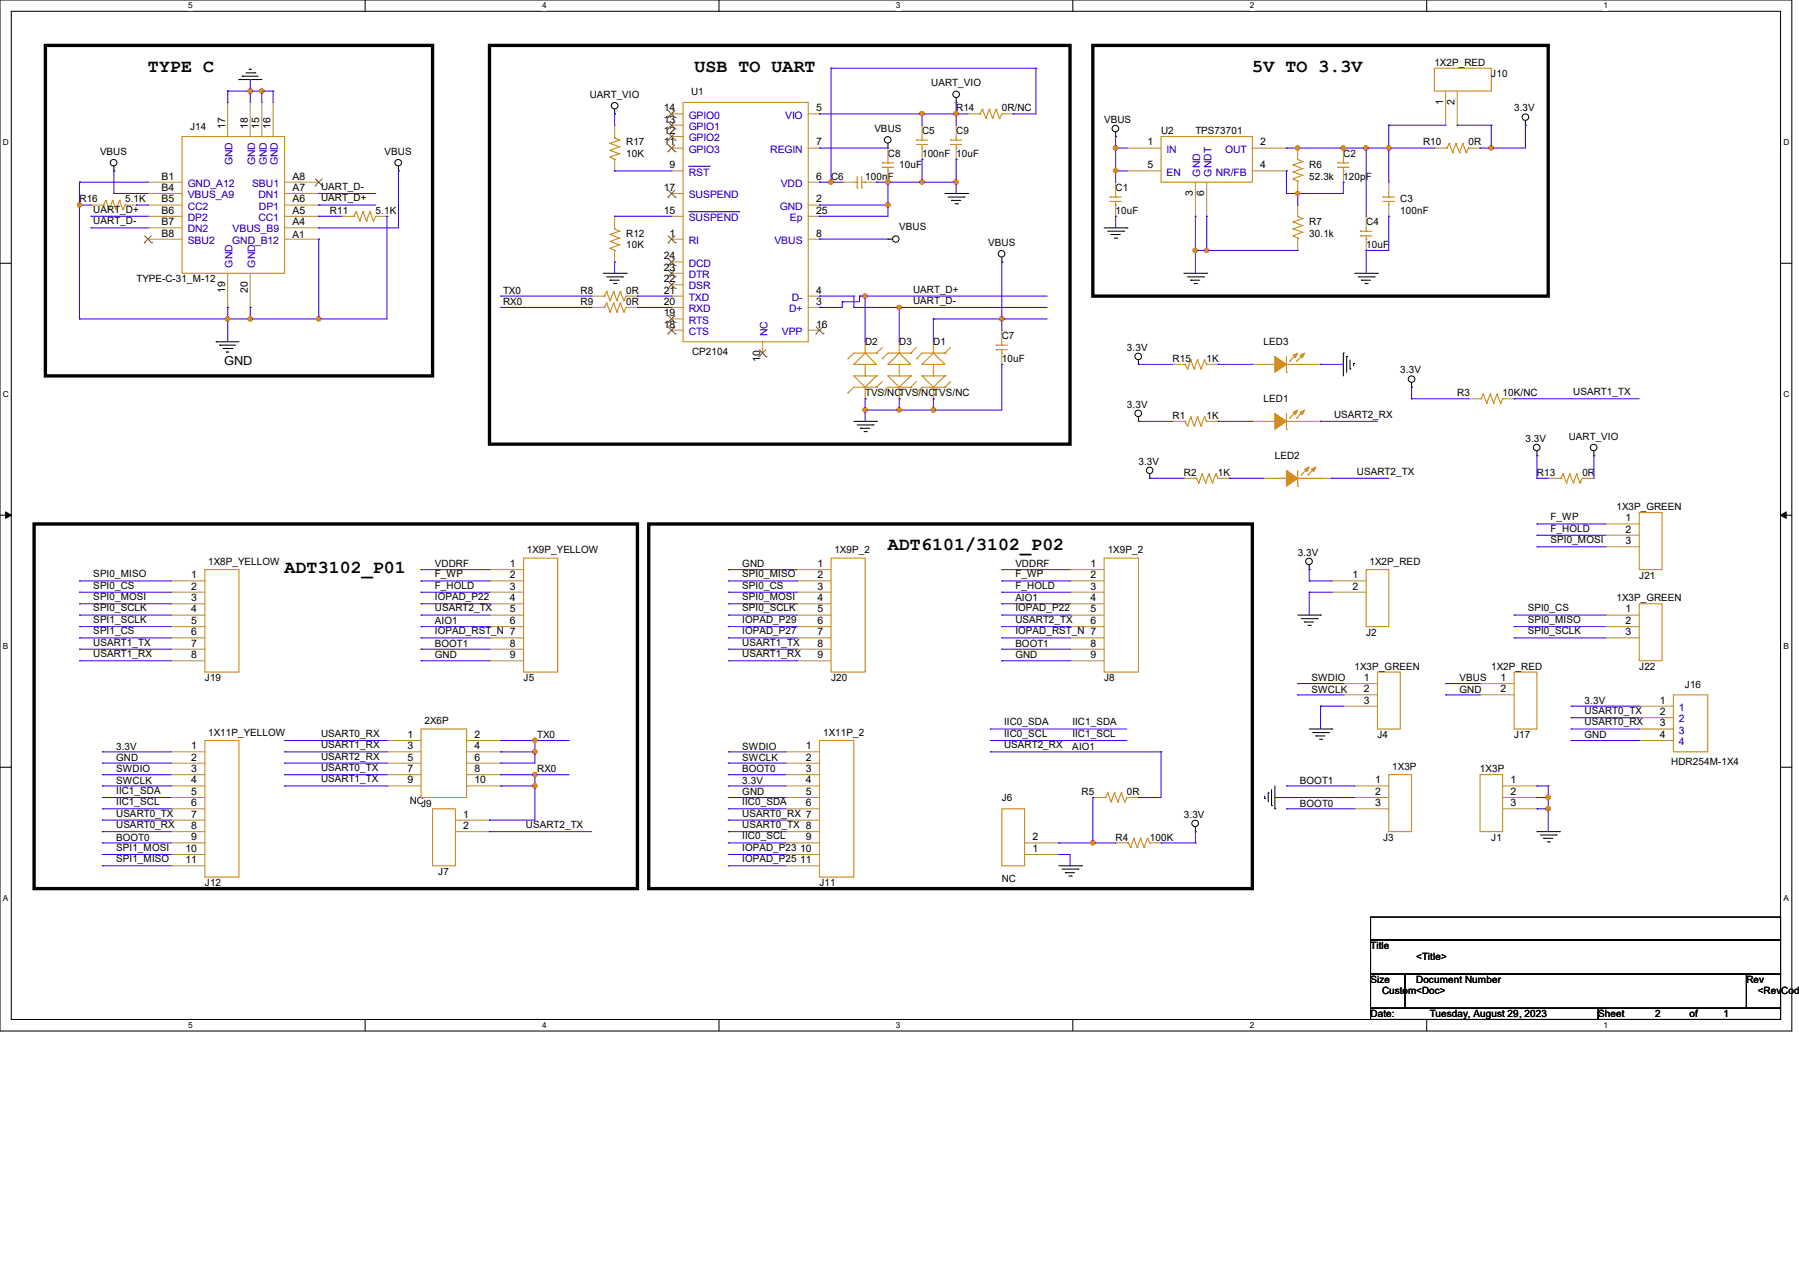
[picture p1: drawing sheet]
<svg xmlns="http://www.w3.org/2000/svg" width="297mm" height="210mm" viewBox="0 0 297 210" stroke-linecap="round" stroke-linejoin="round" font-family="sans-serif">
<defs><g id="words">
<g font-size="3">
<text x="24.4" y="11.9">TYPE C</text>
<text x="114.7" y="11.9">USB TO UART</text>
<text x="206.7" y="11.9">5V TO 3.3V</text>
<text x="47" y="94.6">ADT3102_P01</text>
<text x="146.6" y="90.8">ADT6101/3102_P02</text>
</g>
<text font-size="2" x="37" y="60.2">GND</text>
<g font-size="1.7">
<text x="236.8" y="10.9">1X2P_RED</text>
<text x="97.4" y="16.1">UART_VIO</text>
<text x="114.1" y="15.7">U1</text>
<text x="153.8" y="14.3">UART_VIO</text>
<text x="238.2" y="17.3" transform="rotate(-90 238.2 17.3)">1</text>
<text x="240.2" y="17.3" transform="rotate(-90 240.2 17.3)">2</text>
<text x="246.2" y="12.7">J10</text>
<text x="31.4" y="21.4">J14</text>
<text x="37.2" y="21.2" transform="rotate(-90 37.2 21.2)">17</text>
<text x="40.9" y="21.2" transform="rotate(-90 40.9 21.2)">18</text>
<text x="42.8" y="21.2" transform="rotate(-90 42.8 21.2)">15</text>
<text x="44.7" y="21.2" transform="rotate(-90 44.7 21.2)">16</text>
<text x="109.6" y="22.1">12</text>
<text x="109.6" y="20.2">13</text>
<text x="109.6" y="18.4">14</text>
<text x="134.7" y="18.4">5</text>
<text x="144.4" y="21.8">VBUS</text>
<text x="152.2" y="22.1">C5</text>
<text x="157.9" y="18.4">R14</text>
<text x="157.9" y="22.1">C9</text>
<text x="165.4" y="18.4">0R/NC</text>
<text x="182.3" y="20.3">VBUS</text>
<text x="191.7" y="22.1">U2</text>
<text x="197.4" y="22.1">TPS73701</text>
<text x="250" y="18.4">3.3V</text>
<text x="16.5" y="25.5">VBUS</text>
<text x="26.7" y="29.6">B1</text>
<text x="48.3" y="29.6">A8</text>
<text x="63.5" y="25.5">VBUS</text>
<text x="103.4" y="24">R17</text>
<text x="103.4" y="25.9">10K</text>
<text x="109.6" y="24">11</text>
<text x="110.5" y="27.8">9</text>
<text x="134.7" y="29.6">6</text>
<text x="134.7" y="24">7</text>
<text x="137.2" y="29.7">C6</text>
<text x="142.8" y="29.7">100nF</text>
<text x="146.6" y="25.9">C8</text>
<text x="148.5" y="27.8">10uF</text>
<text x="152.2" y="25.9">100nF 10uF</text>
<text x="189.4" y="24">1</text>
<text x="189.4" y="27.8">5</text>
<text x="208.1" y="24">2</text>
<text x="208.1" y="27.8">4</text>
<text x="216.2" y="27.8">R6</text>
<text x="216.2" y="29.7">52.3k</text>
<text x="221.8" y="25.9">C2</text>
<text x="221.8" y="29.7">120pF</text>
<text x="234.9" y="24">R10</text>
<text x="242.4" y="24">0R</text>
<text x="13.1" y="33.4">R16</text>
<text x="15.4" y="35.1">UART_D+</text>
<text x="20.7" y="33.4">5.1K</text>
<text x="26.7" y="31.5">B4</text>
<text x="26.7" y="33.4">B5</text>
<text x="26.7" y="35.3">B6</text>
<text x="48.3" y="35.3">A5</text>
<text x="48.3" y="33.4">A6</text>
<text x="48.3" y="31.5">A7</text>
<text x="53" y="31.3">UART_D-</text>
<text x="53" y="33.2">UART_D+</text>
<text x="54.5" y="35.3">R11</text>
<text x="62" y="35.3">5.1K</text>
<text x="109.6" y="35.3">15</text>
<text x="109.6" y="31.5">17</text>
<text x="134.7" y="33.4">2</text>
<text x="134.7" y="35.3">25</text>
<text x="184.2" y="31.5">C1</text>
<text x="184.2" y="35.3">10uF</text>
<text x="196.9" y="32.3" transform="rotate(-90 196.9 32.3)">3</text>
<text x="198.8" y="32.3" transform="rotate(-90 198.8 32.3)">6</text>
<text x="231.2" y="33.4">C3</text>
<text x="231.2" y="35.3">100nF</text>
<text x="15.4" y="37">UART_D-</text>
<text x="26.7" y="37.2">B7</text>
<text x="26.7" y="39">B8</text>
<text x="48.3" y="39.2">A1</text>
<text x="48.3" y="37.2">A4</text>
<text x="103.4" y="39.1">R12</text>
<text x="103.4" y="40.9">10K</text>
<text x="110.5" y="39">1</text>
<text x="134.7" y="39">8</text>
<text x="148.5" y="37.9">VBUS</text>
<text x="163.1" y="40.6">VBUS</text>
<text x="216.2" y="37.2">R7</text>
<text x="216.2" y="39.1">30.1k</text>
<text x="225.5" y="37.2">C4</text>
<text x="225.5" y="40.9">10uF</text>
<text x="22.5" y="46.6">TYPE-C-31_M-12</text>
<text x="109.6" y="42.8">24</text>
<text x="109.6" y="46.6">22</text>
<text x="109.6" y="44.7">23</text>
<text x="37.2" y="48.3" transform="rotate(-90 37.2 48.3)">19</text>
<text x="40.9" y="48.3" transform="rotate(-90 40.9 48.3)">20</text>
<text x="83.1" y="48.5">TX0</text>
<text x="83.1" y="50.3">RX0</text>
<text x="95.8" y="48.5">R8</text>
<text x="95.8" y="50.3">R9</text>
<text x="103.4" y="48.5">0R</text>
<text x="103.4" y="50.3">0R</text>
<text x="109.6" y="52.2">19</text>
<text x="109.6" y="50.3">20</text>
<text x="109.6" y="48.4">21</text>
<text x="134.7" y="50.3">3</text>
<text x="134.7" y="48.4">4</text>
<text x="150.7" y="48.3">UART_D+</text>
<text x="150.7" y="50.1">UART_D-</text>
<text x="109.6" y="54.1">18</text>
<text x="114.3" y="58.6">CP2104</text>
<text x="125.5" y="59.6" transform="rotate(-90 125.5 59.6)">10</text>
<text x="134.7" y="54.1">16</text>
<text x="142.8" y="56.9">D2</text>
<text x="148.5" y="56.9">D3</text>
<text x="154.1" y="56.9">D1</text>
<text x="165.4" y="56">C7</text>
<text x="165.4" y="59.7">10uF</text>
<text x="186.1" y="57.9">3.3V</text>
<text x="193.6" y="59.7">R15</text>
<text x="199.2" y="59.7">1K</text>
<text x="208.6" y="56.9">LED3</text>
<text x="142.8" y="65.4">TVS/NCTVS/NCTVS/NC</text>
<text x="231.2" y="61.6">3.3V</text>
<text x="240.6" y="65.4">R3</text>
<text x="248.1" y="65.4">10K/NC</text>
<text x="259.8" y="65.2">USART1_TX</text>
<text x="186.1" y="67.3">3.3V</text>
<text x="193.6" y="69.1">R1</text>
<text x="199.2" y="69.1">1K</text>
<text x="208.6" y="66.3">LED1</text>
<text x="220.3" y="68.9">USART2_RX</text>
<text x="188" y="76.7">3.3V</text>
<text x="210.5" y="75.7">LED2</text>
<text x="251.8" y="72.9">3.3V</text>
<text x="259" y="72.5">UART_VIO</text>
<text x="195.5" y="78.5">R2</text>
<text x="201.1" y="78.5">1K</text>
<text x="224" y="78.3">USART2_TX</text>
<text x="253.7" y="78.5">R13</text>
<text x="261.2" y="78.5">0R</text>
<text x="256" y="87.7">F_HOLD</text>
<text x="256" y="85.9">F_WP</text>
<text x="256" y="89.6">SPI0_MOSI</text>
<text x="266.9" y="84.2">1X3P_GREEN</text>
<text x="268.4" y="86">1</text>
<text x="268.4" y="87.9">2</text>
<text x="268.4" y="89.8">3</text>
<text x="15.4" y="95.3">SPI0_MISO</text>
<text x="31.6" y="95.4">1</text>
<text x="34.4" y="93.2">1X8P_YELLOW</text>
<text x="71.8" y="93.6">VDDRF</text>
<text x="71.8" y="95.3">F_WP</text>
<text x="84.2" y="93.6">1</text>
<text x="84.2" y="95.4">2</text>
<text x="87" y="91.3">1X9P_YELLOW</text>
<text x="122.6" y="93.6">GND</text>
<text x="122.6" y="95.3">SPI0_MISO</text>
<text x="135" y="93.6">1</text>
<text x="135" y="95.4">2</text>
<text x="137.8" y="91.3">1X9P_2</text>
<text x="167.6" y="93.6">VDDRF</text>
<text x="167.6" y="95.3">F_WP</text>
<text x="180" y="93.6">1</text>
<text x="180" y="95.4">2</text>
<text x="182.9" y="91.3">1X9P_2</text>
<text x="214.2" y="91.7">3.3V</text>
<text x="223.3" y="95.4">1</text>
<text x="226.1" y="93.2">1X2P_RED</text>
<text x="270.6" y="95.5">J21</text>
<text x="15.4" y="97.1">SPI0_CS</text>
<text x="15.4" y="99">SPI0_MOSI</text>
<text x="15.4" y="100.9">SPI0_SCLK</text>
<text x="31.6" y="97.3">2</text>
<text x="31.6" y="99.2">3</text>
<text x="31.6" y="101">4</text>
<text x="71.8" y="97.1">F_HOLD</text>
<text x="71.8" y="99">IOPAD_P22</text>
<text x="71.8" y="100.9">USART2_TX</text>
<text x="84.2" y="97.3">3</text>
<text x="84.2" y="99.2">4</text>
<text x="84.2" y="101">5</text>
<text x="122.6" y="97.1">SPI0_CS</text>
<text x="122.6" y="99">SPI0_MOSI</text>
<text x="122.6" y="100.9">SPI0_SCLK</text>
<text x="135" y="97.3">3</text>
<text x="135" y="99.2">4</text>
<text x="135" y="101">5</text>
<text x="167.6" y="97.1">F_HOLD</text>
<text x="167.6" y="99.2">AIO1</text>
<text x="167.6" y="100.9">IOPAD_P22</text>
<text x="180" y="97.3">3</text>
<text x="180" y="99.2">4</text>
<text x="180" y="101">5</text>
<text x="223.3" y="97.3">2</text>
<text x="252.2" y="100.9">SPI0_CS</text>
<text x="266.9" y="99.2">1X3P_GREEN</text>
<text x="268.4" y="101">1</text>
<text x="15.4" y="102.8">SPI1_SCLK</text>
<text x="15.4" y="104.6">SPI1_CS</text>
<text x="15.4" y="106.5">USART1_TX</text>
<text x="31.6" y="103">5</text>
<text x="31.6" y="104.8">6</text>
<text x="31.6" y="106.7">7</text>
<text x="71.8" y="104.6">IOPAD_RST_N 7</text>
<text x="71.8" y="106.7">BOOT1</text>
<text x="71.8" y="103">AIO1</text>
<text x="84.2" y="103">6</text>
<text x="84.2" y="106.7">8</text>
<text x="122.6" y="104.6">IOPAD_P27</text>
<text x="122.6" y="106.5">USART1_TX</text>
<text x="122.6" y="102.8">IOPAD_P29</text>
<text x="135" y="103">6</text>
<text x="135" y="104.8">7</text>
<text x="135" y="106.7">8</text>
<text x="167.6" y="104.6">IOPAD_RST_N 7</text>
<text x="167.6" y="106.7">BOOT1</text>
<text x="167.6" y="102.8">USART2_TX</text>
<text x="180" y="103">6</text>
<text x="180" y="106.7">8</text>
<text x="225.5" y="104.9">J2</text>
<text x="252.2" y="104.6">SPI0_SCLK</text>
<text x="252.2" y="102.8">SPI0_MISO</text>
<text x="268.4" y="103">2</text>
<text x="268.4" y="104.8">3</text>
<text x="15.4" y="108.4">USART1_RX</text>
<text x="31.6" y="108.6">8</text>
<text x="33.8" y="112.4">J19</text>
<text x="71.8" y="108.6">GND</text>
<text x="84.2" y="108.6">9</text>
<text x="86.4" y="112.4">J5</text>
<text x="122.6" y="108.4">USART1_RX</text>
<text x="135" y="108.6">9</text>
<text x="137.2" y="112.4">J20</text>
<text x="167.6" y="108.6">GND</text>
<text x="180" y="108.6">9</text>
<text x="182.3" y="112.4">J8</text>
<text x="216.5" y="112.4">SWDIO</text>
<text x="223.6" y="110.5">1X3P_GREEN</text>
<text x="225.2" y="112.4">1</text>
<text x="241" y="112.4">VBUS</text>
<text x="246.2" y="110.5">1X2P_RED</text>
<text x="247.7" y="112.4">1</text>
<text x="270.6" y="110.5">J22</text>
<text x="278.2" y="113.5">J16</text>
<text x="70.1" y="119.5">2X6P</text>
<text x="165.8" y="119.7">IIC0_SDA</text>
<text x="177" y="119.7">IIC1_SDA</text>
<text x="216.5" y="114.3">SWCLK</text>
<text x="225.2" y="114.2">2</text>
<text x="225.2" y="116.1">3</text>
<text x="241" y="114.3">GND</text>
<text x="247.7" y="114.2">2</text>
<text x="261.6" y="116.1">3.3V</text>
<text x="261.6" y="119.7">USART0_RX</text>
<text x="261.6" y="117.8">USART0_TX</text>
<text x="274" y="116.1">1</text>
<text x="274" y="118">2</text>
<text x="274" y="119.8">3</text>
<text x="19.2" y="123.7">3.3V</text>
<text x="19.2" y="125.5">GND</text>
<text x="31.6" y="123.6">1</text>
<text x="31.6" y="125.5">2</text>
<text x="34.4" y="121.4">1X11P_YELLOW</text>
<text x="53" y="121.6">USART0_RX</text>
<text x="53" y="123.4">USART1_RX</text>
<text x="53" y="125.3">USART2_RX</text>
<text x="67.3" y="121.7">1</text>
<text x="67.3" y="123.6">3</text>
<text x="67.3" y="125.5">5</text>
<text x="78.4" y="121.7">2</text>
<text x="78.4" y="123.6">4</text>
<text x="78.4" y="125.5">6</text>
<text x="88.7" y="121.8">TX0</text>
<text x="122.6" y="123.7">SWDIO</text>
<text x="122.6" y="125.5">SWCLK</text>
<text x="133.1" y="123.6">1</text>
<text x="133.1" y="125.5">2</text>
<text x="135.9" y="121.4">1X11P_2</text>
<text x="165.8" y="121.6">IIC0_SCL</text>
<text x="165.8" y="123.4">USART2_RX</text>
<text x="177" y="123.7">AIO1</text>
<text x="177" y="121.6">IIC1_SCL</text>
<text x="227.4" y="121.8">J4</text>
<text x="250" y="121.8">J17</text>
<text x="261.6" y="121.8">GND</text>
<text x="274" y="121.7">4</text>
<text x="19.2" y="127.4">SWDIO</text>
<text x="19.2" y="129.3">SWCLK</text>
<text x="19.2" y="131">IIC1_SDA</text>
<text x="31.6" y="127.4">3</text>
<text x="31.6" y="129.2">4</text>
<text x="31.6" y="131.1">5</text>
<text x="53" y="127.2">USART0_TX</text>
<text x="53" y="129.1">USART1_TX</text>
<text x="67.3" y="127.4">7</text>
<text x="67.3" y="129.2">9</text>
<text x="78.4" y="127.4">8</text>
<text x="78.4" y="129.2">10</text>
<text x="88.7" y="127.4">RX0</text>
<text x="122.6" y="127.4">BOOT0</text>
<text x="122.6" y="129.3">3.3V</text>
<text x="122.6" y="131.2">GND</text>
<text x="133.1" y="127.4">3</text>
<text x="133.1" y="129.2">4</text>
<text x="133.1" y="131.1">5</text>
<text x="178.6" y="131.1">R5</text>
<text x="186.1" y="131.1">0R</text>
<text x="214.6" y="129.3">BOOT1</text>
<text x="227" y="129.2">1</text>
<text x="227" y="131.1">2</text>
<text x="229.9" y="127">1X3P</text>
<text x="244.3" y="127.4">1X3P</text>
<text x="249.4" y="129.2">1</text>
<text x="249.4" y="131.1">2</text>
<text x="275.9" y="126.3">HDR254M-1X4</text>
<text x="19.2" y="132.8">IIC1_SCL</text>
<text x="19.2" y="134.7">USART0_TX</text>
<text x="19.2" y="136.6">USART0_RX</text>
<text x="31.6" y="133">6</text>
<text x="31.6" y="134.9">7</text>
<text x="31.6" y="136.8">8</text>
<text x="67.6" y="132.7">NCJ9</text>
<text x="76.5" y="134.9">1</text>
<text x="76.5" y="136.8">2</text>
<text x="86.8" y="136.6">USART2_TX</text>
<text x="122.6" y="132.8">IIC0_SDA</text>
<text x="122.6" y="134.7">USART0_RX 7</text>
<text x="122.6" y="136.6">USART0_TX 8</text>
<text x="133.1" y="133">6</text>
<text x="165.4" y="132.1">J6</text>
<text x="195.5" y="134.9">3.3V</text>
<text x="214.6" y="133.1">BOOT0</text>
<text x="227" y="133">3</text>
<text x="249.4" y="133">3</text>
<text x="19.2" y="138.7">BOOT0</text>
<text x="19.2" y="142.2">SPI1_MISO</text>
<text x="19.2" y="140.4">SPI1_MOSI</text>
<text x="30.6" y="140.5">10</text>
<text x="30.6" y="142.4">11</text>
<text x="31.6" y="138.6">9</text>
<text x="122.6" y="138.5">IIC0_SCL</text>
<text x="122.6" y="140.4">IOPAD_P23</text>
<text x="122.6" y="142.2">IOPAD_P25</text>
<text x="132.1" y="140.5">10</text>
<text x="132.1" y="142.4">11</text>
<text x="133.1" y="138.6">9</text>
<text x="170.5" y="140.5">1</text>
<text x="170.5" y="138.6">2</text>
<text x="184.2" y="138.7">R4</text>
<text x="189.8" y="138.7">100K</text>
<text x="228.3" y="138.7">J3</text>
<text x="246.2" y="138.7">J1</text>
<text x="33.8" y="146.2">J12</text>
<text x="72.3" y="144.3">J7</text>
<text x="135.3" y="146.2">J11</text>
<text x="165.4" y="145.5">NC</text>
<text x="226.3" y="156.5">Title</text>
<text x="233.8" y="158.4">&lt;Title&gt;</text>
<text x="226.3" y="162.2">Size</text>
<text x="226.3" y="167.8">Date:</text>
<text x="228.2" y="164">Custom&lt;Doc&gt;</text>
<text x="233.8" y="162.2">Document Number</text>
<text x="236" y="167.8">Tuesday, August 29, 2023</text>
<text x="263.9" y="167.8">Sheet</text>
<text x="273.3" y="167.8">2</text>
<text x="278.9" y="167.8">of</text>
<text x="284.6" y="167.8">1</text>
<text x="288.3" y="162.2">Rev</text>
<text x="290.2" y="164">&lt;RevCode</text>
</g>
<g font-size="1.7" fill="#00c">
<text x="113.7" y="23.3">GPIO2</text>
<text x="113.7" y="21.4">GPIO1</text>
<text x="113.7" y="19.6">GPIO0</text>
<text x="129.6" y="19.6">VIO</text>
<text x="38.4" y="27.3" transform="rotate(-90 38.4 27.3)">GND</text>
<text x="42.1" y="27.3" transform="rotate(-90 42.1 27.3)">GND</text>
<text x="44" y="27.3" transform="rotate(-90 44 27.3)">GND</text>
<text x="45.9" y="27.3" transform="rotate(-90 45.9 27.3)">GND</text>
<text x="113.7" y="29">RST</text>
<text x="113.7" y="25.2">GPIO3</text>
<text x="127.2" y="25.2">REGIN</text>
<text x="192.6" y="25.2">IN</text>
<text x="192.6" y="29">EN</text>
<text x="198.2" y="29.1" transform="rotate(-90 198.2 29.1)">GND</text>
<text x="200" y="29.1" transform="rotate(-90 200 29.1)">GNDT</text>
<text x="200.7" y="29">NR/FB</text>
<text x="202.3" y="25.2">OUT</text>
<text x="31" y="30.8">GND_A12</text>
<text x="31" y="32.7">VBUS_A9</text>
<text x="31" y="34.6">CC2</text>
<text x="41.6" y="30.8">SBU1</text>
<text x="42.7" y="32.7">DN1</text>
<text x="42.8" y="34.6">DP1</text>
<text x="113.7" y="32.7">SUSPEND</text>
<text x="128.7" y="34.6">GND</text>
<text x="128.9" y="30.8">VDD</text>
<text x="31" y="36.4">DP2</text>
<text x="31" y="38.4">DN2</text>
<text x="31" y="40.2">SBU2</text>
<text x="38.4" y="40.2">GND_B12</text>
<text x="38.4" y="38.4">VBUS_B9</text>
<text x="42.7" y="36.4">CC1</text>
<text x="113.7" y="40.2">RI</text>
<text x="113.7" y="36.4">SUSPEND</text>
<text x="127.8" y="40.2">VBUS</text>
<text x="130.4" y="36.4">Ep</text>
<text x="38.4" y="44.2" transform="rotate(-90 38.4 44.2)">GND</text>
<text x="42.1" y="44.2" transform="rotate(-90 42.1 44.2)">GND</text>
<text x="113.7" y="44">DCD</text>
<text x="113.7" y="47.8">DSR</text>
<text x="113.7" y="45.8">DTR</text>
<text x="113.7" y="53.4">RTS</text>
<text x="113.7" y="51.5">RXD</text>
<text x="113.7" y="49.6">TXD</text>
<text x="130.3" y="51.5">D+</text>
<text x="130.7" y="49.6">D-</text>
<text x="113.7" y="55.2">CTS</text>
<text x="126.7" y="55.5" transform="rotate(-90 126.7 55.5)">NC</text>
<text x="129.1" y="55.2">VPP</text>
<text x="277.2" y="117.3">1</text>
<text x="277.2" y="119.2">2</text>
<text x="277.2" y="121">3</text>
<text x="277.2" y="122.9">4</text>
</g>
<g font-size="1.4">
<text x="31.1" y="1.4">5</text>
<text x="89.5" y="1.4">4</text>
<text x="147.9" y="1.4">3</text>
<text x="206.3" y="1.4">2</text>
<text x="264.8" y="1.4">1</text>
<text x=".5" y="23.9">D</text>
<text x="294.4" y="23.9">D</text>
<text x=".5" y="65.4">C</text>
<text x="294.4" y="65.4">C</text>
<text x=".5" y="107">B</text>
<text x="294.4" y="107">B</text>
<text x=".5" y="148.6">A</text>
<text x="294.4" y="148.6">A</text>
<text x="31.1" y="169.6">5</text>
<text x="89.5" y="169.6">4</text>
<text x="147.9" y="169.6">3</text>
<text x="206.3" y="169.6">2</text>
<text x="264.8" y="169.6">1</text>
</g>
</g></defs>
<path d="M0 0h295.8v170.1h-295.8zM1.9 1.9h292.1v166.3h-292.1z" fill="none" stroke="#000" stroke-width=".17"/>
<g fill="#fff">
<path d="M31.1 .2h.7v1.5h-.7z"/>
<path d="M31.1 168.4h.7v1.5h-.7z"/>
</g>
<path d="M60.3 0v1.9M60.3 168.2v1.9" fill="none" stroke="#000" stroke-width=".17"/>
<g fill="#fff">
<path d="M89.5 .2h.8v1.5h-.8z"/>
<path d="M89.5 168.4h.8v1.5h-.8z"/>
</g>
<path d="M118.7 0v1.9M118.7 168.2v1.9" fill="none" stroke="#000" stroke-width=".17"/>
<g fill="#fff">
<path d="M147.9 .2h.8v1.5h-.8z"/>
<path d="M147.9 168.4h.8v1.5h-.8z"/>
</g>
<path d="M177.1 0v1.9M177.1 168.2v1.9" fill="none" stroke="#000" stroke-width=".17"/>
<g fill="#fff">
<path d="M206.3 .2h.8v1.5h-.8z"/>
<path d="M206.3 168.4h.8v1.5h-.8z"/>
</g>
<path d="M235.5 0v1.9M235.5 168.2v1.9" fill="none" stroke="#000" stroke-width=".17"/>
<g fill="#fff">
<path d="M264.8 .2h.7v1.5h-.7z"/>
<path d="M264.8 168.4h.7v1.5h-.7z"/>
<path d="M.5 22.6h.9v1.6h-.9z"/>
<path d="M294.4 22.6h1v1.6h-1z"/>
<path d="M.5 64.2h.9v1.5h-.9z"/>
<path d="M294.4 64.2h1v1.5h-1z"/>
</g>
<path d="M0 43.4h1.9M294 43.4h1.8" fill="none" stroke="#000" stroke-width=".17"/>
<g fill="#fff">
<path d="M.5 105.8h.9v1.5h-.9z"/>
<path d="M294.4 105.8h.9v1.5h-.9z"/>
</g>
<path d="M0 85h1.9M294 85h1.8" fill="none" stroke="#000" stroke-width=".17"/>
<path d="M.9 84.5l1 .5-1 .5zM294 85l.9-.5v1z" fill="#000" stroke="#000" stroke-width=".17"/>
<g fill="#fff">
<path d="M.5 147.4h.9v1.5h-.9z"/>
<path d="M294.4 147.4h.9v1.5h-.9z"/>
</g>
<g fill="none" stroke="#000" stroke-width=".17">
<path d="M39.5 13.1h.1M39.5 13.1h3.7M40 12.6h.1M40 12.6h2.6M40.6 12h1.5M41.1 11.4h.1M41.1 11.4h.4M42.1 12h.1M101.5 18.8h.1M101.5 18v.8M157.9 16.9h.1M157.9 16.1v.8"/>
<path d="M251.8 19.9v.8M18.8 28.2h.1M18.8 27.4v.8M65.8 28.2h.1M65.8 27.4v.8M146.6 24.4h.1M146.6 39.5h.1M146.6 23.7v.7M146.6 39.5h.8M156 31.9h3.8M156.5 32.5h2.7M157.1 33.1h.1"/>
<path d="M157.1 33.1h1.5M157.7 33.6h.4M158.1 33.6h.1M159.2 32.5h.1M159.8 31.9h.1M182.3 37.6h3.8M182.9 38.1h2.6M183.4 38.7h.1M183.4 38.7h1.6M184 39.3h.4M184.2 22.5h.1M184.2 21.8v.7"/>
<path d="M184.4 39.3h.1M185.5 38.1h.1M186.1 37.6h.1M251.8 20.7h.1M35.7 56.4h.1M35.7 56.4h3.8M36.3 56.9h.1M36.3 56.9h2.6M36.8 57.5h1.5M37.4 58.1h.1M37.4 58.1h.4M38.3 57.5h.1"/>
<path d="M99.6 45.1h3.8M100.2 45.7h2.6M100.7 46.2h.1M100.7 46.2h1.5M101.3 46.8h.4M101.7 46.8h.1M102.8 45.7h.1M103.4 45.1h.1M165.4 43.2h.1M165.4 42.5v.7M188 59.4v.7M195.5 45.1h3.7"/>
<path d="M196 45.7h2.7M196.6 46.2h.1M196.6 46.2h1.5M197.1 46.8h.4M197.5 46.8h.1M198.7 45.7h.1M199.2 45.1h.1M221.8 58.3h.1M221.8 58.3v3.7M222.3 58.8h.1M222.3 58.8v2.6M222.9 59.4v1.5"/>
<path d="M223.5 59.9h.1M223.5 59.9v.4M223.6 45.1h3.8M224.2 45.7h2.7M224.8 46.2h.1M224.8 46.2h1.5M225.3 46.8h.4M225.7 46.8h.1M226.9 45.7h.1M227.4 45.1h.1M141 69.5h3.7M141.5 70.1h2.6"/>
<path d="M142.1 70.7h.1M142.1 70.7h1.5M142.7 71.2h.3M143 71.2h.1M144.1 70.1h.1M144.7 69.5h.1M188 60.1h.1M188 69.5h.1M188 68.8v.7M189.8 78.9h.1M189.8 78.2v.7M222.9 60.9h.1"/>
<path d="M233 63.9h.1M233 63.1v.8M253.7 75.2h.1M253.7 74.4v.8M263.1 75.2h.1M263.1 74.4v.8M216.2 94h.1M216.2 93.2v.8M214.2 101.5h3.8M214.8 102.1h2.7M215.4 102.6h.1M215.4 102.6h1.5"/>
<path d="M215.9 103.2h.4M216.3 103.2h.1M217.5 102.1h.1M218 101.5h.1M0 126.6h1.9M197.4 137.2h.1M197.4 136.4v.8M208.8 131.7h.1M208.8 131.4v.3M209.4 130.8h.1M209.4 130.8v1.5M209.9 132.9h.1"/>
<path d="M209.9 130.3v2.6M210.5 133.4h.1M210.5 129.7v3.7M216.2 120.3h3.7M216.7 120.9h2.6M217.3 121.4h.1M217.3 121.4h1.5M217.8 122h.4M218.2 122h.1M219.3 120.9h.1M219.9 120.3h.1M253.7 137.2h3.8"/>
<path d="M254.3 137.8h2.6M254.8 138.3h.1M254.8 138.3h1.6M255.4 138.9h.4M255.8 138.9h.1M256.9 137.8h.1M257.5 137.2h.1M294 126.6h1.8M174.8 142.8h3.8M175.3 143.4h2.7M175.9 144h.1M175.9 144h1.5"/>
<path d="M176.5 144.5h.4M176.9 144.5h.1M178 143.4h.1M178.6 142.8h.1M226.3 151.3h67.7v3.8h-67.7zM226.3 155.1h67.7v5.6h-67.7zM226.3 160.7h5.6v5.6h-5.6zM226.3 166.3h37.6v1.9h-37.6zM231.9 160.7h56.4v5.6h-56.4zM263.9 166.3h30.1v1.9h-30.1zM288.3 160.7h5.7v5.6h-5.7z"/>
<circle cx="101.5" cy="17.4" r=".54"/>
<circle cx="157.9" cy="15.6" r=".54"/>
<circle cx="251.9" cy="19.3" r=".54"/>
<circle cx="18.8" cy="26.8" r=".54"/>
<circle cx="65.8" cy="26.8" r=".54"/>
<circle cx="146.6" cy="23.1" r=".54"/>
<circle cx="147.9" cy="39.4" r=".53"/>
<circle cx="184.2" cy="21.2" r=".54"/>
<circle cx="165.4" cy="41.9" r=".54"/>
<circle cx="187.9" cy="58.8" r=".54"/>
<circle cx="187.9" cy="68.2" r=".54"/>
<circle cx="189.8" cy="77.6" r=".53"/>
<circle cx="233.1" cy="62.5" r=".54"/>
<circle cx="253.7" cy="73.8" r=".54"/>
<circle cx="263.1" cy="73.8" r=".54"/>
<circle cx="216.1" cy="92.6" r=".54"/>
<circle cx="197.3" cy="135.8" r=".54"/>
</g>
<path d="M7.5 7.5h63.9v54.5h-63.9zM80.8 7.5h95.9v65.8h-95.9zM180.4 7.5h75.2v41.4h-75.2zM5.6 86.4h99.6v60.2h-99.6zM107.1 86.4h99.7v60.2h-99.7z" fill="none" stroke="#000" stroke-width=".55"/>
<g fill="none" stroke="#cc8006" stroke-width=".17">
<path d="M112.8 16.9h20.6v39.5h-20.6zM161.6 18.8h.2M161.8 18.8h.1M162.2 18h.1M162.2 18l-.4 .8M162.2 18l.6 1.5M162.8 19.5h.1M163.3 18h.1M163.3 18l-.5 1.5M163.3 18l.6 1.5M163.9 19.5h.1M164.5 18h.1"/>
<path d="M164.5 18l-.6 1.5M164.5 18l.5 1.5M165 19.5h.1M165.4 18.8h.1M165.4 18.8l-.4 .7M236.8 11.3h9.4v3.7h-9.4zM16.9 33.8h.2M17.1 33.8h.1M17.5 33.1h.1M17.5 33.1l-.4 .7M17.5 33.1l.5 1.5M18 34.6h.1"/>
<path d="M18.6 33.1h.1M18.6 33.1l-.6 1.5M18.6 33.1l.5 1.5M19.1 34.6h.1M19.7 33.1h.1M19.7 33.1l-.6 1.5M19.7 33.1l.6 1.5M20.3 34.6h.1M20.7 33.8h.1M20.7 33.8l-.4 .8M30.1 22.5h16.9v22.6h-16.9zM58.3 35.7h.1"/>
<path d="M58.4 35.7h.1M58.8 34.9h.1M58.8 34.9l-.4 .8M58.8 34.9l.6 1.5M59.4 36.4h.1M59.9 34.9h.1M59.9 34.9l-.5 1.5M59.9 34.9l.6 1.5M60.5 36.4h.1M61.1 34.9h.1M61.1 34.9l-.6 1.5M61.1 34.9l.5 1.5"/>
<path d="M61.6 36.4h.1M62 35.7h.1M62 35.7l-.4 .7M100.7 38.7h.1M100.7 39.8h.1M100.7 23.7h.1M100.7 24.8h.1M100.7 25.9h.1M100.7 38.7l1.5 .6M100.7 39.8l1.5 .6M100.7 23.7l1.5 .5M100.7 24.8l1.5 .6"/>
<path d="M100.7 25.9l.8 .4M101.5 37.8h.1M101.5 26.3h.1M101.5 22.7h.1M101.5 37.8l.7 .3M101.5 22.5v.2M101.5 37.6v.2M101.5 22.7l.7 .4M102.2 38.1h.1M102.2 39.3h.1M102.2 23.1h.1M102.2 24.2h.1"/>
<path d="M102.2 25.4h.1M102.2 38.1l-1.5 .6M102.2 39.3l-1.5 .5M102.2 23.1l-1.5 .6M102.2 24.2l-1.5 .6M102.2 25.4l-1.5 .5M141 30.1h.5M141.5 31h.1M141.5 30.1h.1M141.5 29.1v1.9M142.3 31h.1M142.3 29.1v1.9"/>
<path d="M142.3 30.1h.5M142.8 30.1h.1M145.7 26.9h.1M145.7 27.6h.1M145.7 26.9h1.8M145.7 27.6h1.8M146.6 28.2h.1M146.6 26.9h.1M146.6 26.3v.6M146.6 27.6v.6M151.3 23.1h.1M151.3 23.8h.1"/>
<path d="M151.3 23.1h1.9M151.3 23.8h1.9M152.2 24.4h.1M152.2 23.1h.1M152.2 22.5v.6M152.2 23.8v.6M156.9 23.1h.1M156.9 23.8h.1M156.9 23.1h1.9M156.9 23.8h1.9M157.9 24.4h.1M157.9 23.1h.1"/>
<path d="M157.9 22.5v.6M157.9 23.8v.6M183.3 32.5h.1M183.3 33.2h.1M183.3 32.5h1.8M183.3 33.2h1.8M184.2 33.8h.1M184.2 32.5h.1M184.2 31.9v.6M184.2 33.2v.6M191.7 22.5h15.1v7.6h-15.1zM213.5 38.9h.1"/>
<path d="M213.5 37.8h.1M213.5 36.6h.1M213.5 29.5h.1M213.5 28.4h.1M213.5 27.2h.1M213.5 38.9l.7 .4M213.5 37.8l1.5 .5M213.5 36.6l1.5 .6M213.5 29.5l.7 .4M213.5 28.4l1.5 .5M213.5 27.2l1.5 .6M214.2 35.7h.1"/>
<path d="M214.2 39.3h.1M214.2 26.3h.1M214.2 29.9h.1M214.2 35.7l.8 .4M214.2 29.9v.2M214.2 39.3v.2M214.2 26.3l.8 .4M215 38.3h.1M215 37.2h.1M215 36.1h.1M215 28.9h.1M215 27.8h.1"/>
<path d="M215 26.7h.1M215 38.3l-1.5 .6M215 37.2l-1.5 .6M215 36.1l-1.5 .5M215 28.9l-1.5 .6M215 27.8l-1.5 .6M215 26.7l-1.5 .5M220.9 26.9h.1M220.9 27.6h.1M220.9 26.9h1.8M220.9 27.6h1.8M221.8 28.2h.1"/>
<path d="M221.8 26.9h.1M221.8 26.3v.6M221.8 27.6v.6M224.6 38.1h.1M224.6 38.9h.1M224.6 38.1h1.9M224.6 38.9h1.9M225.6 39.5h.1M225.6 38.1h.1M225.6 37.6v.5M225.6 38.9v.6M228.3 32.5h.1"/>
<path d="M228.3 33.2h.1M228.3 32.5h2M228.3 33.2h2M229.3 33.8h.1M229.3 32.5h.1M229.3 31.9v.6M229.3 33.2v.6M238.7 24.4h.2M238.9 24.4h.1M239.3 23.7h.1M239.3 23.7l-.4 .7M239.3 23.7l.5 1.5"/>
<path d="M239.8 25.2h.1M240.4 23.7h.1M240.4 23.7l-.6 1.5M240.4 23.7l.6 1.5M241 25.2h.1M241.5 23.7h.1M241.5 23.7l-.5 1.5M241.5 23.7l.6 1.5M242.1 25.2h.1M242.4 24.4h.1M242.4 24.4l-.3 .8M99.6 48.9h.2"/>
<path d="M99.6 50.7h.2M99.8 48.9h.1M99.8 50.7h.1M100.2 48.1h.1M100.2 50h.1M100.2 48.1l-.4 .8M100.2 48.1l.5 1.5M100.2 50l-.4 .7M100.2 50l.5 1.5M100.7 41h.1M100.7 49.6h.1M100.7 51.5h.1"/>
<path d="M100.7 41l.8 .3M101.3 48.1h.1M101.3 50h.1M101.3 48.1l-.6 1.5M101.3 48.1l.6 1.5M101.3 50l-.6 1.5M101.3 50l.6 1.5M101.5 41.3h.1M101.9 49.6h.1M101.9 51.5h.1M102.2 40.4h.1M102.2 40.4l-1.5 .6"/>
<path d="M102.4 48.1h.1M102.4 50h.1M102.4 48.1l-.5 1.5M102.4 48.1l.6 1.5M102.4 50l-.5 1.5M102.4 50l.6 1.5M103 49.6h.1M103 51.5h.1M103.4 48.9h.1M103.4 50.7h.1M103.4 48.9l-.4 .7M103.4 50.7l-.4 .8"/>
<path d="M140 59.2h.1M142.8 58.3h.1M142.8 56.4h.1M142.8 58.3l1.9 1.8h-3.7M142.8 58.3l-1.8 1.8M142.8 56.4v1.9M144.7 58.3h.1M144.7 58.3h-3.7l-1 .9M145.7 59.2h.1M145.7 57.3l-1 1M148.5 58.3h.1M148.5 56.4h.1"/>
<path d="M148.5 58.3l1.9 1.8h-3.8M148.5 58.3l-1.9 1.8M148.5 56.4v1.9M150.4 58.3h.1M150.4 58.3h-3.8l-.9 .9M151.3 59.2h.1M151.3 57.3l-.9 1M154.1 58.3h.1M154.1 56.4h.1M154.1 58.3l1.9 1.8h-3.8M154.1 58.3l-1.9 1.8M154.1 56.4v1.9"/>
<path d="M156 58.3h.1M156 58.3h-3.8l-.9 .9M156.9 57.3l-.9 1M164.5 56.9h.1M164.5 57.7h.1M164.5 56.9h1.8M164.5 57.7h1.8M165.4 58.3h.1M165.4 56.9h.1M165.4 56.4v.5M165.4 57.7v.6M196.6 59.4h.1"/>
<path d="M196.6 59.4l-.6 1.5M196.6 59.4l.5 1.5M197.7 59.4h.1M197.7 59.4l-.6 1.5M197.7 59.4l.6 1.5M198.8 59.4h.1M198.8 59.4l-.5 1.5M198.8 59.4l.4 .7M212.4 58.8v2.6M212.9 59.6h.1M214.1 59.6h.1M214.1 58.4l-1.2 1.2"/>
<path d="M215.2 58.4l-1.1 1.2M140 64.8h.1M141 60.1h.1M141 62h.1M141 62l1.8 1.9M141 62h3.7M142.8 62h.1M142.8 65.8h.1M142.8 60.1v1.9M142.8 63.9v1.9M144.7 62h.1M144.7 63.9h.1"/>
<path d="M144.7 62l-1.9 1.9M144.7 63.9h-3.7l-1 .9M145.7 64.8h.1M145.7 62.9l-1 1M146.6 60.1h.1M146.6 62h.1M146.6 62l1.9 1.9M146.6 62h3.8M148.5 62h.1M148.5 65.8h.1M148.5 60.1v1.9M148.5 63.9v1.9"/>
<path d="M150.4 62h.1M150.4 63.9h.1M150.4 63.9h-3.8l-.9 .9M150.4 62l-1.9 1.9M151.3 64.8h.1M151.3 62.9l-.9 1M152.2 60.1h.1M152.2 62h.1M152.2 62h3.8M152.2 62l1.9 1.9M154.1 62h.1M154.1 65.8h.1"/>
<path d="M154.1 60.1v1.9M154.1 63.9v1.9M156 62h.1M156 63.9h.1M156 63.9h-3.8l-.9 .9M156 62l-1.9 1.9M156.9 62.9l-.9 1M195.5 60.1h.2M195.5 69.5h.2M195.7 60.1h.1M195.7 69.5h.1M195.7 60.1l.3 .8"/>
<path d="M195.7 69.5l.3 .8M196 60.9h.1M196 70.3h.1M196.6 68.8h.1M196.6 68.8l-.6 1.5M196.6 68.8l.5 1.5M197.1 60.9h.1M197.1 70.3h.1M197.4 78.9h.1M197.5 78.9h.1M197.5 78.9l.4 .8M197.7 68.8h.1"/>
<path d="M197.7 68.8l-.6 1.5M197.7 68.8l.6 1.5M197.9 79.7h.1M198.3 60.9h.1M198.3 70.3h.1M198.5 78.2h.1M198.5 78.2l-.6 1.5M198.5 78.2l.6 1.5M198.8 68.8h.1M198.8 68.8l-.5 1.5M198.8 68.8l.4 .7M199.1 79.7h.1"/>
<path d="M199.2 60.1h.1M199.2 69.5h.1M199.6 78.2h.1M199.6 78.2l-.5 1.5M199.6 78.2l.6 1.5M200.2 79.7h.1M200.7 78.2h.1M200.7 78.2l-.5 1.5M200.7 78.2l.4 .7M201.1 78.9h.1M208.6 60.1h1.9M208.6 69.5h1.9"/>
<path d="M210.5 60.1h.1M210.5 69.5h.1M210.5 78.9h1.9M212.4 61.4h.1M212.4 78.9h.1M212.4 70.8h.1M212.4 60.1h3.8M212.4 68.2v2.6M212.4 69.5h3.8M212.9 69h.1M214.1 69h.1M214.1 67.8l-1.2 1.2"/>
<path d="M214.2 77.6v2.6M214.2 78.9h3.8M214.8 78.4h.1M215.2 67.8l-1.1 1.2M215.9 78.4h.1M215.9 77.2l-1.1 1.2M216.2 60.1h.1M216.2 69.5h.1M217.1 77.2l-1.2 1.2M218 78.9h.1M244.3 65.8h.2M244.5 65.8h.1"/>
<path d="M244.9 65h.1M244.9 65l-.4 .8M244.9 65l.5 1.5M245.4 66.5h.1M246 65h.1M246 65l-.6 1.5M246 65l.6 1.5M246.6 66.5h.1M247.1 65h.1M247.1 65l-.5 1.5M247.1 65l.6 1.5M247.7 66.5h.1"/>
<path d="M248.1 65.8h.1M248.1 65.8l-.4 .7M257.5 78.9h.2M257.7 78.9h.1M258.1 78.2h.1M258.1 78.2l-.4 .7M258.1 78.2l.5 1.5M258.6 79.7h.1M259.2 78.2h.1M259.2 78.2l-.6 1.5M259.2 78.2l.6 1.5M259.8 79.7h.1"/>
<path d="M260.3 78.2h.1M260.3 78.2l-.5 1.5M260.3 78.2l.6 1.5M260.9 79.7h.1M261.2 78.9h.1M261.2 78.9l-.3 .8M33.8 94h5.7v16.9h-5.7zM86.4 92.1h5.7v18.8h-5.7zM137.2 92.1h5.6v18.8h-5.6zM182.3 92.1h5.7v18.8h-5.7zM214.2 80.2h.1M225.6 94h3.7v9.4h-3.7z"/>
<path d="M270.6 99.6h3.8v9.4h-3.8zM270.6 84.6h3.8v9.4h-3.8zM227.4 110.9h3.8v9.4h-3.8zM250 110.9h3.7v9.4h-3.7zM276.3 114.6h5.6v9.4h-5.6zM33.8 122.2h5.7v22.5h-5.7zM69.5 120.3h7.5v11.3h-7.5zM71.4 133.4h3.8v9.4h-3.8zM135.3 122.2h5.7v22.5h-5.7zM165.4 133.4h3.8v9.4h-3.8zM182.3 131.6h.2M182.5 131.6h.1"/>
<path d="M182.9 130.8h.1M182.9 130.8l-.4 .8M182.9 130.8l.5 1.5M183.4 132.3h.1M184 130.8h.1M184 130.8l-.6 1.5M184 130.8l.6 1.5M184.6 132.3h.1M185.1 130.8h.1M185.1 130.8l-.5 1.5M185.1 130.8l.6 1.5M185.7 132.3h.1"/>
<path d="M186.1 131.6h.1M186.1 139.1h.2M186.1 131.6l-.4 .7M186.3 139.1h.1M186.3 139.1l.3 .7M186.6 139.8h.1M187.2 138.3h.1M187.2 138.3l-.6 1.5M187.2 138.3l.5 1.5M187.7 139.8h.1M188.3 138.3h.1M188.3 138.3l-.6 1.5"/>
<path d="M188.3 138.3l.6 1.5M188.9 139.8h.1M189.4 138.3h.1M189.4 138.3l-.5 1.5M189.4 138.3l.4 .8M189.8 139.1h.1M229.3 127.8h3.7v9.4h-3.7zM244.3 127.8h3.8v9.4h-3.8z"/>
</g>
<g fill="none" stroke="#a84" stroke-width=".17">
<path d="M37.6 16.9h.1M37.6 16.9v5.6M41.3 16.9h.1M41.3 16.9v5.6M43.2 16.9h.1M43.2 16.9v5.6M45.1 16.9h.1M45.1 16.9v5.6M110.9 18.8h.1M110.9 18.8h1.9M133.4 18.8h1.9M135.3 18.8h.1"/>
<path d="M159.8 18.8h.1M159.8 18.8h1.8M165.4 18.8h1.9M167.3 18.8h.1M238.7 15v5.7M240.6 15v5.7M15 33.8h.1M15 33.8h1.9M20.7 33.8h1.8M22.5 33.8h.1M24.4 30.1h.1M24.4 31.9h.1"/>
<path d="M24.4 33.8h.1M24.4 35.7h.1M24.4 37.6h.1M24.4 39.5h.1M24.4 30.1h5.7M24.4 39.5h5.7M24.4 33.8h5.7M24.4 35.7h5.7M24.4 31.9h5.7M24.4 37.6h5.7M47 30.1h5.6M47 39.5h5.6"/>
<path d="M47 33.8h5.6M47 35.7h5.6M47 31.9h5.6M47 37.6h5.6M52.6 37.6h.1M52.6 35.7h.1M52.6 33.8h.1M52.6 31.9h.1M52.6 30.1h.1M52.6 39.5h.1M56.4 35.7h.1M56.4 35.7h1.9"/>
<path d="M62 35.7h1.9M63.9 35.7h.1M101.5 35.7h.1M101.5 28.2h.1M101.5 20.7h.1M101.5 20.7v1.8M101.5 26.3v1.9M101.5 35.7v1.9M110.9 39.5h.1M110.9 28.2h.1M110.9 24.4h.1M110.9 22.5h.1"/>
<path d="M110.9 20.7h.1M110.9 35.7h.1M110.9 31.9h.1M110.9 24.4h1.9M110.9 28.2h1.9M110.9 39.5h1.9M110.9 22.5h1.9M110.9 20.7h1.9M110.9 35.7h1.9M110.9 31.9h1.9M133.4 30.1h1.9M133.4 24.4h1.9"/>
<path d="M133.4 39.5h1.9M133.4 33.8h1.9M133.4 35.7h1.9M135.3 33.8h.1M135.3 30.1h.1M135.3 24.4h.1M135.3 39.5h.1M135.3 35.7h.1M139.1 30.1h.1M139.1 30.1h1.9M142.8 30.1h1.9M144.7 30.1h.1"/>
<path d="M146.6 24.4h.1M146.6 30.1h.1M146.6 24.4v1.9M146.6 28.2v1.9M152.2 20.7h.1M152.2 26.3h.1M152.2 20.7v1.8M152.2 24.4v1.9M157.9 20.7h.1M157.9 26.3h.1M157.9 20.7v1.8M157.9 24.4v1.9"/>
<path d="M184.2 30.1h.1M184.2 35.7h.1M184.2 30.1v1.8M184.2 33.8v1.9M186.1 24.4h.1M186.1 28.2h.1M186.1 24.4h5.6M186.1 28.2h5.6M197.4 35.7h.1M197.4 30.1v5.6M199.2 35.7h.1M199.2 30.1v5.6"/>
<path d="M206.8 24.4h5.6M206.8 28.2h5.6M212.4 24.4h.1M212.4 28.2h.1M214.2 33.8h.1M214.2 24.4h.1M214.2 31.9h.1M214.2 24.4v1.9M214.2 30.1v1.8M214.2 33.8v1.9M214.2 39.5v1.8M221.8 24.4h.1"/>
<path d="M221.8 30.1h.1M221.8 24.4v1.9M221.8 28.2v1.9M225.6 35.7h.1M225.6 35.7v1.9M225.6 39.5v1.8M229.3 30.1h.1M229.3 35.7h.1M229.3 30.1v1.8M229.3 33.8v1.9M236.8 24.4h.1M236.8 24.4h1.9"/>
<path d="M238.7 20.7h.1M240.6 20.7h.1M242.4 24.4h1.9M244.3 24.4h.1M37.6 50.7h.1M37.6 45.1v5.6M41.3 50.7h.1M41.3 45.1v5.6M97.7 48.9h.1M97.7 50.7h.1M97.7 50.7h1.9M97.7 48.9h1.9"/>
<path d="M101.5 43.2h.1M101.5 41.3v1.9M103.4 50.7h1.8M103.4 48.9h1.8M105.2 48.9h.1M105.2 50.7h.1M110.9 43.2h.1M110.9 54.5h.1M110.9 52.6h.1M110.9 50.7h.1M110.9 48.9h.1M110.9 47h.1"/>
<path d="M110.9 45.1h.1M110.9 50.7h1.9M110.9 48.9h1.9M110.9 43.2h1.9M110.9 54.5h1.9M110.9 52.6h1.9M110.9 47h1.9M110.9 45.1h1.9M125.9 58.3h.1M125.9 56.4v1.9M133.4 50.7h1.9M133.4 48.9h1.9"/>
<path d="M133.4 54.5h1.9M135.3 50.7h.1M135.3 48.9h.1M135.3 54.5h.1M142.8 56.4h.1M148.5 56.4h.1M154.1 56.4h.1M165.4 54.5h.1M165.4 54.5v1.9M165.4 58.3v1.8M214.2 41.3h.1M225.6 41.3h.1"/>
<path d="M142.8 65.8h.1M148.5 65.8h.1M154.1 65.8h.1M165.4 60.1h.1M193.6 60.1h.1M193.6 69.5h.1M193.6 60.1h1.9M193.6 69.5h1.9M195.5 78.9h.1M195.5 78.9h1.9M199.2 60.1h1.9M199.2 69.5h1.9"/>
<path d="M201.1 60.1h.1M201.1 69.5h.1M201.1 78.9h1.9M203 78.9h.1M206.8 60.1h.1M206.8 69.5h.1M206.8 60.1h1.8M206.8 69.5h1.8M208.6 78.9h.1M208.6 78.9h1.9M216.2 60.1h1.8M216.2 69.5h1.8"/>
<path d="M218 60.1h.1M218 69.5h.1M218 78.9h1.9M219.9 78.9h.1M242.4 65.8h.1M242.4 65.8h1.9M248.1 65.8h1.9M250 65.8h.1M255.6 78.9h.1M255.6 78.9h1.9M261.2 78.9h1.9M263.1 78.9h.1"/>
<path d="M28.2 95.8h.1M28.2 97.7h.1M28.2 99.6h.1M28.2 95.8h5.6M28.2 97.7h5.6M28.2 99.6h5.6M80.8 94h.1M80.8 95.8h.1M80.8 97.7h.1M80.8 99.6h.1M80.8 94h5.6M80.8 95.8h5.6"/>
<path d="M80.8 97.7h5.6M80.8 99.6h5.6M131.6 94h.1M131.6 95.8h.1M131.6 97.7h.1M131.6 99.6h.1M131.6 94h5.6M131.6 95.8h5.6M131.6 97.7h5.6M131.6 99.6h5.6M176.7 94h.1M176.7 95.8h.1"/>
<path d="M176.7 97.7h.1M176.7 99.6h.1M176.7 94h5.6M176.7 95.8h5.6M176.7 97.7h5.6M176.7 99.6h5.6M219.9 95.8h.1M219.9 97.7h.1M219.9 95.8h5.7M219.9 97.7h5.7M265 86.4h.1M265 88.3h.1"/>
<path d="M265 90.2h.1M265 86.4h5.6M265 88.3h5.6M265 90.2h5.6M28.2 101.5h.1M28.2 103.4h.1M28.2 105.2h.1M28.2 107.1h.1M28.2 109h.1M28.2 101.5h5.6M28.2 103.4h5.6M28.2 105.2h5.6"/>
<path d="M28.2 107.1h5.6M28.2 109h5.6M80.8 101.5h.1M80.8 103.4h.1M80.8 105.2h.1M80.8 107.1h.1M80.8 109h.1M80.8 101.5h5.6M80.8 103.4h5.6M80.8 105.2h5.6M80.8 107.1h5.6M80.8 109h5.6"/>
<path d="M131.6 101.5h.1M131.6 103.4h.1M131.6 105.2h.1M131.6 107.1h.1M131.6 109h.1M131.6 101.5h5.6M131.6 103.4h5.6M131.6 105.2h5.6M131.6 107.1h5.6M131.6 109h5.6M176.7 101.5h.1M176.7 103.4h.1"/>
<path d="M176.7 105.2h.1M176.7 107.1h.1M176.7 109h.1M176.7 101.5h5.6M176.7 103.4h5.6M176.7 105.2h5.6M176.7 107.1h5.6M176.7 109h5.6M221.8 112.8h.1M221.8 114.6h.1M221.8 116.5h.1M221.8 112.8h5.6"/>
<path d="M221.8 114.6h5.6M221.8 116.5h5.6M244.3 112.8h.1M244.3 114.6h.1M244.3 112.8h5.7M244.3 114.6h5.7M265 101.5h.1M265 103.4h.1M265 105.2h.1M265 101.5h5.6M265 103.4h5.6M265 105.2h5.6"/>
<path d="M270.6 116.5h.1M270.6 118.4h.1M270.6 116.5h5.7M270.6 118.4h5.7M28.2 124h.1M28.2 125.9h.1M28.2 127.8h.1M28.2 129.7h.1M28.2 131.6h.1M28.2 133.4h.1M28.2 135.3h.1M28.2 137.2h.1"/>
<path d="M28.2 139.1h.1M28.2 129.7h5.6M28.2 131.6h5.6M28.2 133.4h5.6M28.2 139.1h5.6M28.2 124h5.6M28.2 125.9h5.6M28.2 127.8h5.6M28.2 135.3h5.6M28.2 137.2h5.6M63.9 122.2h.1M63.9 124h.1"/>
<path d="M63.9 125.9h.1M63.9 127.8h.1M63.9 129.7h.1M63.9 129.7h5.6M63.9 124h5.6M63.9 125.9h5.6M63.9 127.8h5.6M63.9 122.2h5.6M75.2 135.3h5.6M75.2 137.2h5.6M77 129.7h5.7M77 124h5.7"/>
<path d="M77 125.9h5.7M77 127.8h5.7M77 122.2h5.7M80.8 135.3h.1M80.8 137.2h.1M82.7 122.2h.1M82.7 124h.1M82.7 125.9h.1M82.7 127.8h.1M82.7 129.7h.1M129.7 124h.1M129.7 125.9h.1"/>
<path d="M129.7 127.8h.1M129.7 129.7h.1M129.7 131.6h.1M129.7 133.4h.1M129.7 135.3h.1M129.7 137.2h.1M129.7 139.1h.1M129.7 129.7h5.6M129.7 131.6h5.6M129.7 133.4h5.6M129.7 139.1h5.6M129.7 124h5.6"/>
<path d="M129.7 125.9h5.6M129.7 127.8h5.6M129.7 135.3h5.6M129.7 137.2h5.6M169.2 139.1h5.6M174.8 139.1h.1M180.4 131.6h.1M180.4 131.6h1.9M184.2 139.1h.1M184.2 139.1h1.9M186.1 131.6h1.9M188 131.6h.1"/>
<path d="M189.8 139.1h1.9M191.7 139.1h.1M223.6 129.7h.1M223.6 131.6h.1M223.6 133.4h.1M223.6 129.7h5.7M223.6 131.6h5.7M223.6 133.4h5.7M248.1 129.7h5.6M248.1 131.6h5.6M248.1 133.4h5.6M253.7 129.7h.1"/>
<path d="M253.7 131.6h.1M253.7 133.4h.1M270.6 120.3h.1M270.6 122.2h.1M270.6 120.3h5.7M270.6 122.2h5.7M28.2 141h.1M28.2 142.8h.1M28.2 141h5.6M28.2 142.8h5.6M129.7 141h.1M129.7 142.8h.1"/>
<path d="M129.7 141h5.6M129.7 142.8h5.6M169.2 141h5.6M174.8 141h.1"/>
</g>
<g fill="none" stroke="#804000" stroke-width=".17">
<path d="M110.3 19.4h.1M110.3 18.2l1.2 1.2M111.4 18.2l-1.1 1.2M111.5 19.4h.1M23.9 38.9l1.1 1.1M25 38.9l-1.2 1.1M52 30.6h.1M52.1 29.5l1.1 1.1M53.2 29.5l-1.2 1.1M53.2 30.6h.1M110.3 25h.1M110.3 23.1h.1"/>
<path d="M110.3 21.3h.1M110.3 32.5h.1M110.3 38.9l1.2 1.1M110.3 23.9l1.2 1.1M110.3 22l1.2 1.1M110.3 20.1l1.2 1.2M110.3 31.4l1.2 1.1M111.4 38.9l-1.1 1.1M111.4 23.9l-1.1 1.1M111.4 22l-1.1 1.1M111.4 20.1l-1.1 1.2M111.4 31.4l-1.1 1.1"/>
<path d="M111.5 25h.1M111.5 23.1h.1M111.5 21.3h.1M111.5 32.5h.1M23.8 40h.1M25 40h.1M110.3 40h.1M110.3 43.8h.1M110.3 55.1h.1M110.3 53.2h.1M110.3 47.6h.1M110.3 45.7h.1"/>
<path d="M110.3 42.7l1.2 1.1M110.3 53.9l1.2 1.2M110.3 52.1l1.2 1.1M110.3 46.4l1.2 1.2M110.3 44.5l1.2 1.2M111.4 42.7l-1.1 1.1M111.4 53.9l-1.1 1.2M111.4 52.1l-1.1 1.1M111.4 46.4l-1.1 1.2M111.4 44.5l-1.1 1.2M111.5 40h.1M111.5 43.8h.1"/>
<path d="M111.5 55.1h.1M111.5 53.2h.1M111.5 47.6h.1M111.5 45.7h.1M125.3 58.8h.1M125.3 57.7l1.2 1.1M126.4 57.7l-1.1 1.1M126.5 58.8h.1M134.7 55.1h.1M134.7 53.9l1.2 1.2M135.8 53.9l-1.1 1.2M135.9 55.1h.1"/>
</g>
<path d="M113.7 27.4h3.4M113.7 34.9h8.3M117.1 27.4h.1M122 34.9h.1" fill="none" stroke="#00c" stroke-width=".17"/>
<g fill="#cc8006" stroke="#cc8006" stroke-width=".17">
<path d="M210.5 58.8l1.9 1.3-1.9 1.3z" fill-rule="evenodd"/>
<path d="M214.6 58.6l.8-.3-.4 .7z" fill-rule="evenodd"/>
<path d="M213.5 58.6l.7-.3-.3 .7z" fill-rule="evenodd"/>
<path d="M212.4 77.6l1.8 1.3-1.8 1.3z" fill-rule="evenodd"/>
<path d="M216.5 77.4l.8-.4-.4 .8z" fill-rule="evenodd"/>
<path d="M215.4 77.4l.8-.4-.4 .8z" fill-rule="evenodd"/>
<path d="M210.5 68.2l1.9 1.3-1.9 1.3z" fill-rule="evenodd"/>
<path d="M214.6 68l.8-.4-.4 .8z" fill-rule="evenodd"/>
<path d="M213.5 68l.7-.4-.3 .8z" fill-rule="evenodd"/>
</g>
<g fill="none" stroke="#4200ff" stroke-width=".17">
<path d="M37.6 15h.1M37.6 15v1.9M37.6 15h7.5M41.3 13.1h.1M41.3 15h.1M41.3 13.1v3.8M43.2 15h.1M43.2 15v1.9M45.1 15h.1M45.1 15v1.9M101.5 18.8h.1M101.5 18.8v1.9"/>
<path d="M135.3 18.8h.1M135.3 18.8h24.5M137.2 11.3h.1M137.2 11.3v18.8M137.2 11.3h33.8M152.2 18.8h.1M152.2 18.8v1.9M157.9 16.9h.1M157.9 18.8h.1M157.9 16.9v3.8M167.3 18.8h.1M171 11.3h.1"/>
<path d="M171 11.3v7.5h-3.7M13.1 30.1h.1M13.1 33.8h.1M13.1 30.1h11.3M13.1 33.8h1.9M13.1 30.1v22.5M15 35.7h.1M15 37.6h.1M15 35.7h9.4M15 37.6h9.4M18.8 28.2h.1M18.8 31.9h.1"/>
<path d="M18.8 31.9h5.6M18.8 28.2v3.7M22.5 33.8h.1M22.5 33.8h1.9M52.6 31.9h.1M52.6 33.8h.1M52.6 35.7h.1M52.6 37.6h.1M52.6 39.5h.1M52.6 33.8h9.4M52.6 35.7h3.8M52.6 31.9h9.4"/>
<path d="M52.6 39.5v13.1M63.9 35.7h.1M63.9 35.7v16.9h-50.8M65.8 28.2h.1M65.8 28.2v9.4h-13.2M101.5 28.2h.1M101.5 35.7h.1M101.5 28.2h9.4M101.5 35.7h9.4M135.3 24.4h.1M135.3 30.1h.1M135.3 33.8h.1"/>
<path d="M135.3 35.7h.1M135.3 39.5h.1M135.3 24.4h11.3M135.3 30.1h3.8M135.3 33.8h11.3M135.3 39.5h11.3M137.2 30.1h.1M144.7 30.1h.1M144.7 30.1h13.2M146.6 30.1h.1M146.6 33.8h.1M146.6 30.1v5.6h-11.3"/>
<path d="M152.2 26.3h.1M152.2 30.1h.1M152.2 26.3v3.8M157.9 26.3h.1M157.9 30.1h.1M157.9 26.3v5.6M184.2 24.4h.1M184.2 28.2h.1M184.2 35.7h.1M184.2 22.5h.1M184.2 24.4h1.9M184.2 28.2h1.9"/>
<path d="M184.2 22.5v7.6M184.2 35.7v1.9M197.4 35.7h.1M197.4 35.7v9.4M199.2 35.7h.1M199.2 35.7v5.6M212.4 24.4h.1M212.4 28.2h.1M212.4 31.9h.1M212.4 24.4h24.4M212.4 28.2v3.7M214.2 24.4h.1"/>
<path d="M214.2 31.9h.1M214.2 31.9v1.9M221.8 24.4h.1M221.8 30.1h.1M221.8 30.1v1.8h-9.4M225.6 24.4h.1M225.6 24.4v11.3M229.3 24.4h.1M229.3 35.7h.1M229.3 20.7h.1M229.3 20.7v9.4M229.3 35.7v5.6h-3.7"/>
<path d="M229.3 20.7h9.4M240.6 20.7h.1M240.6 20.7h5.6M244.3 24.4h.1M246.2 20.7h.1M246.2 24.4h.1M246.2 20.7v3.7M251.8 20.7h.1M251.8 20.7v3.7h-7.5M13.1 52.6h.1M37.6 50.7h.1M37.6 52.6h.1"/>
<path d="M37.6 50.7v5.7M41.3 50.7h.1M41.3 52.6h.1M41.3 50.7v1.9M52.6 52.6h.1M82.7 48.9h.1M82.7 50.7h.1M82.7 48.9h15M82.7 50.7h15M101.5 43.2h.1M101.5 43.2v1.9M105.2 48.9h.1"/>
<path d="M105.2 50.7h.1M105.2 48.9h5.7M105.2 50.7h5.7M135.3 48.9h.1M135.3 50.7h.1M135.3 48.9h5.7M139.1 49.8h.1M139.1 49.8v.9h-3.8M141 48.9h.1M141 50.7h.1M141 48.9v1.8M141 50.7h31.9"/>
<path d="M141.9 48.9h.1M141.9 48.9h31M141.9 48.9v.9h-2.8M142.8 48.9h.1M142.8 48.9v7.5M148.5 50.7h.1M148.5 50.7v5.7M154.1 52.6h.1M154.1 52.6h18.8M154.1 52.6v3.8M165.4 43.2h.1M165.4 52.6h.1"/>
<path d="M165.4 43.2v11.3M197.4 41.3h.1M197.4 41.3h16.8M199.2 41.3h.1M225.6 41.3h.1M225.6 41.3v3.8M142.8 65.8h.1M142.8 67.6h.1M142.8 65.8v3.7M148.5 65.8h.1M148.5 67.6h.1M148.5 65.8v1.8"/>
<path d="M154.1 65.8h.1M154.1 67.6h.1M154.1 65.8v1.8M165.4 60.1h.1M165.4 60.1v7.5h-22.6M188 60.1h.1M188 69.5h.1M188 60.1h5.6M188 69.5h5.6M189.8 78.9h.1M189.8 78.9h5.7M201.1 60.1h.1"/>
<path d="M201.1 69.5h.1M201.1 60.1h5.7M201.1 69.5h5.7M203 78.9h.1M203 78.9h5.6M218 60.1h.1M218 69.5h.1M218 60.1h3.8M218 69.5h9.4M219.9 78.9h.1M219.9 78.9h9.4M233 65.8h.1"/>
<path d="M233 63.9h.1M233 65.8h9.4M233 63.9v1.9M250 65.8h.1M250 65.8h20.6M253.7 75.2h.1M253.7 78.9h.1M253.7 75.2v3.7M253.7 78.9h1.9M263.1 75.2h.1M263.1 75.2v3.7M13.1 95.8h.1"/>
<path d="M13.1 97.7h.1M13.1 99.6h.1M13.1 95.8h15.1M13.1 97.7h15.1M13.1 99.6h15.1M69.5 94h.1M69.5 95.8h.1M69.5 97.7h.1M69.5 99.6h.1M69.5 94h11.3M69.5 95.8h11.3M69.5 97.7h11.3"/>
<path d="M69.5 99.6h11.3M120.3 97.7h.1M120.3 99.6h.1M120.3 94h.1M120.3 95.8h.1M120.3 94h11.3M120.3 95.8h11.3M120.3 97.7h11.3M120.3 99.6h11.3M165.4 94h.1M165.4 95.8h.1M165.4 97.7h.1"/>
<path d="M165.4 99.6h.1M165.4 94h11.3M165.4 95.8h11.3M165.4 97.7h11.3M165.4 99.6h11.3M216.2 94h.1M216.2 95.8h.1M216.2 97.7h.1M216.2 95.8h3.7M216.2 97.7h3.7M216.2 94v1.8M216.2 97.7v3.8"/>
<path d="M253.7 88.3h.1M253.7 86.4h.1M253.7 90.2h.1M253.7 88.3h11.3M253.7 86.4h11.3M253.7 90.2h11.3M13.1 101.5h.1M13.1 103.4h.1M13.1 105.2h.1M13.1 107.1h.1M13.1 109h.1M13.1 105.2h15.1"/>
<path d="M13.1 107.1h15.1M13.1 109h15.1M13.1 101.5h15.1M13.1 103.4h15.1M69.5 105.2h.1M69.5 107.1h.1M69.5 109h.1M69.5 103.4h.1M69.5 101.5h.1M69.5 105.2h11.3M69.5 107.1h11.3M69.5 109h11.3"/>
<path d="M69.5 101.5h11.3M69.5 103.4h11.3M120.3 105.2h.1M120.3 107.1h.1M120.3 101.5h.1M120.3 103.4h.1M120.3 109h.1M120.3 105.2h11.3M120.3 107.1h11.3M120.3 109h11.3M120.3 101.5h11.3M120.3 103.4h11.3"/>
<path d="M165.4 105.2h.1M165.4 107.1h.1M165.4 109h.1M165.4 101.5h.1M165.4 103.4h.1M165.4 105.2h11.3M165.4 107.1h11.3M165.4 109h11.3M165.4 101.5h11.3M165.4 103.4h11.3M214.2 112.8h.1M214.2 114.6h.1"/>
<path d="M214.2 112.8h7.6M214.2 114.6h7.6M218 116.5h.1M218 116.5h3.8M218 116.5v3.8M238.7 112.8h.1M238.7 114.6h.1M238.7 112.8h5.6M238.7 114.6h5.6M250 105.2h.1M250 101.5h.1M250 103.4h.1"/>
<path d="M250 105.2h15M250 101.5h15M250 103.4h15M259.4 116.5h.1M259.4 118.4h.1M259.4 116.5h11.2M259.4 118.4h11.2M16.9 124h.1M16.9 125.9h.1M16.9 127.8h.1M16.9 129.7h.1M16.9 131.6h.1"/>
<path d="M16.9 133.4h.1M16.9 135.3h.1M16.9 137.2h.1M16.9 139.1h.1M16.9 129.7h11.3M16.9 124h11.3M16.9 125.9h11.3M16.9 127.8h11.3M16.9 135.3h11.3M16.9 137.2h11.3M16.9 131.6h11.3M16.9 133.4h11.3"/>
<path d="M16.9 139.1h11.3M47 122.2h.1M47 124h.1M47 125.9h.1M47 127.8h.1M47 129.7h.1M47 122.2h16.9M47 129.7h16.9M47 124h16.9M47 125.9h16.9M47 127.8h16.9M80.8 135.3h.1"/>
<path d="M80.8 137.2h.1M80.8 137.2h16.9M82.7 122.2h.1M82.7 129.7h.1M82.7 124h.1M82.7 125.9h.1M82.7 127.8h.1M82.7 122.2h11.3M82.7 129.7h5.6M82.7 124h5.6M82.7 127.8h11.3M88.3 122.2h.1"/>
<path d="M88.3 124h.1M88.3 127.8h.1M88.3 129.7h.1M88.3 122.2v3.7h-5.6M88.3 127.8v7.5h-7.5M120.3 124h.1M120.3 125.9h.1M120.3 127.8h.1M120.3 129.7h.1M120.3 131.6h.1M120.3 133.4h.1M120.3 135.3h.1"/>
<path d="M120.3 137.2h.1M120.3 139.1h.1M120.3 129.7h9.4M120.3 124h9.4M120.3 125.9h9.4M120.3 127.8h9.4M120.3 135.3h9.4M120.3 137.2h9.4M120.3 131.6h9.4M120.3 133.4h9.4M120.3 139.1h9.4M163.5 120.3h.1"/>
<path d="M163.5 122.2h.1M163.5 124h.1M163.5 122.2h22.6M163.5 124h28.2M163.5 120.3h22.6M174.8 139.1h.1M174.8 139.1h9.4M180.4 131.6h.1M180.4 139.1h.1M180.4 131.6v7.5M188 131.6h.1M191.7 139.1h.1"/>
<path d="M191.7 124h.1M191.7 124v7.6h-3.7M191.7 139.1h5.7M197.4 139.1h.1M197.4 137.2v1.9M210.5 131.6h.1M210.5 131.6h13.1M212.4 129.7h.1M212.4 133.4h.1M212.4 129.7h11.2M212.4 133.4h11.2M253.7 129.7h.1"/>
<path d="M253.7 131.6h.1M253.7 133.4h.1M253.7 129.7h1.9M253.7 131.6h1.9M253.7 133.4h1.9M255.6 129.7h.1M255.6 131.6h.1M255.6 133.4h.1M255.6 129.7v7.5M259.4 122.2h.1M259.4 120.3h.1M259.4 122.2h11.2"/>
<path d="M259.4 120.3h11.2M16.9 142.8h.1M16.9 141h.1M16.9 141h11.3M16.9 142.8h11.3M120.3 141h.1M120.3 142.8h.1M120.3 141h9.4M120.3 142.8h9.4M174.8 141h.1M174.8 141h1.9v1.8M176.7 142.8h.1"/>
</g>
<g fill="#f00" stroke="#f00" stroke-width=".17">
<circle cx="152.2" cy="18.8" r=".35"/>
<circle cx="157.8" cy="18.8" r=".35"/>
<circle cx="152.2" cy="30" r=".35"/>
<circle cx="146.6" cy="30" r=".35"/>
<circle cx="157.8" cy="30" r=".35"/>
<circle cx="146.6" cy="33.8" r=".35"/>
<circle cx="165.4" cy="52.6" r=".35"/>
<circle cx="142.8" cy="48.8" r=".35"/>
<circle cx="148.5" cy="50.7" r=".35"/>
<circle cx="142.8" cy="67.6" r=".35"/>
<circle cx="154.1" cy="67.6" r=".35"/>
<circle cx="148.5" cy="67.6" r=".35"/>
<circle cx="137.2" cy="30" r=".35"/>
<circle cx="214.2" cy="24.4" r=".35"/>
<circle cx="225.5" cy="24.4" r=".35"/>
<circle cx="221.8" cy="24.4" r=".35"/>
<circle cx="184.2" cy="28.2" r=".35"/>
<circle cx="214.2" cy="31.9" r=".35"/>
<circle cx="199.2" cy="41.3" r=".35"/>
<circle cx="197.3" cy="41.3" r=".35"/>
<circle cx="88.3" cy="122.1" r=".35"/>
<circle cx="88.3" cy="124" r=".35"/>
<circle cx="88.3" cy="129.6" r=".35"/>
<circle cx="88.3" cy="127.8" r=".35"/>
<circle cx="184.2" cy="24.4" r=".35"/>
<circle cx="41.3" cy="15" r=".35"/>
<circle cx="43.2" cy="15" r=".35"/>
<circle cx="13.1" cy="33.8" r=".35"/>
<circle cx="52.6" cy="52.6" r=".35"/>
<circle cx="41.3" cy="52.6" r=".35"/>
<circle cx="37.5" cy="52.6" r=".35"/>
<circle cx="246.2" cy="24.4" r=".35"/>
<circle cx="229.3" cy="24.4" r=".35"/>
<circle cx="180.4" cy="139" r=".35"/>
<circle cx="255.6" cy="133.4" r=".35"/>
<circle cx="255.6" cy="131.5" r=".35"/>
</g>
<use href="#words"/>
</svg>
